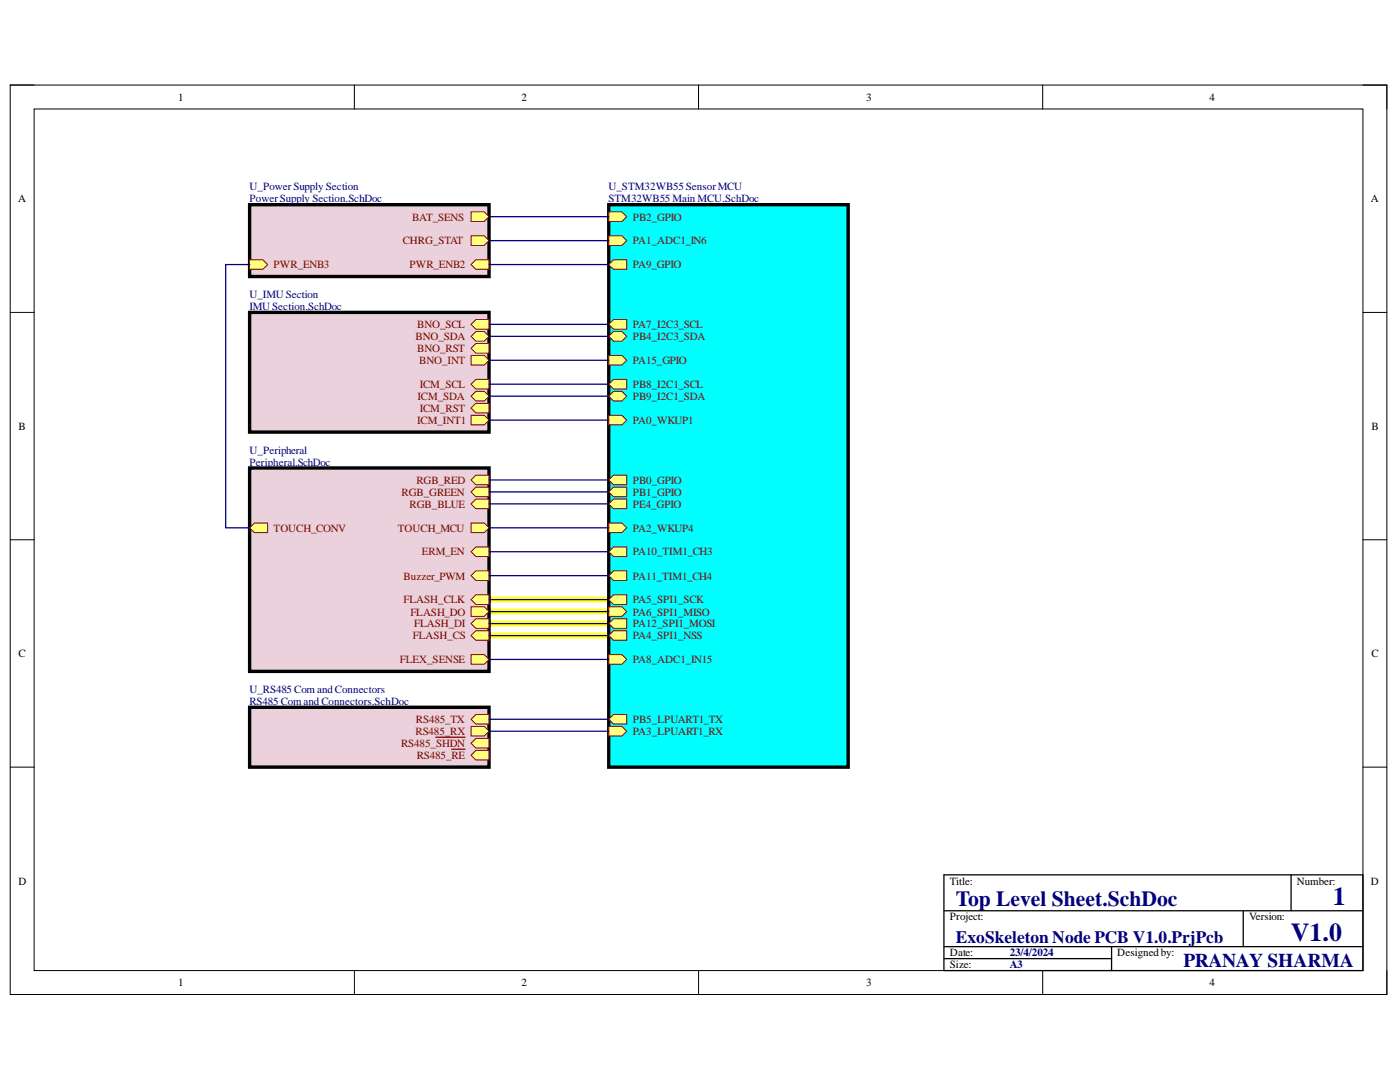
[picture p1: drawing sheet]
<svg xmlns="http://www.w3.org/2000/svg" width="279mm" height="216mm" viewBox="0 0 279 216" stroke-linecap="round" stroke-linejoin="round" font-family="sans-serif">
<defs><g id="words">
<g font-size="5.2" fill="#000080">
<text x="266" y="180.6">1</text>
<text x="257.6" y="187.8">V1.0</text>
</g>
<text font-size="4.3" fill="#000080" x="190.8" y="180.9">Top Level Sheet.SchDoc</text>
<text font-size="3.9" fill="#000080" x="236.2" y="192.9">PRANAY SHARMA</text>
<text font-size="3.5" fill="#000080" x="190.8" y="188.2">ExoSkeleton Node PCB V1.0.PrjPcb</text>
<g font-size="2.2">
<text x="35.6" y="20.1">1</text>
<text x="104.1" y="20.1">2</text>
<text x="172.9" y="20.1">3</text>
<text x="241.4" y="20.1">4</text>
<text x="3.6" y="40.4">A</text>
<text x="273.6" y="40.4">A</text>
<text x="3.7" y="85.7">B</text>
<text x="273.7" y="85.7">B</text>
<text x="3.7" y="131.2">C</text>
<text x="273.7" y="131.2">C</text>
<text x="3.7" y="176.6">D</text>
<text x="189.6" y="176.6">Title:</text>
<text x="258.8" y="176.6">Number:</text>
<text x="273.6" y="176.6">D</text>
<text x="189.6" y="183.7">Project:</text>
<text x="249.3" y="183.7">Version:</text>
<text x="189.6" y="190.8">Date:</text>
<text x="223" y="190.8">Designedby:</text>
<text x="35.6" y="196.8">1</text>
<text x="104.1" y="196.8">2</text>
<text x="172.9" y="196.8">3</text>
<text x="189.6" y="193.2">Size:</text>
<text x="241.4" y="196.8">4</text>
</g>
<g font-size="2.2" fill="#000080">
<text x="49.8" y="38">U_PowerSupply Section</text>
<text x="49.8" y="40.4">PowerSupply Section.SchDoc</text>
<text x="121.5" y="38">U_STM32WB55 SensorMCU</text>
<text x="121.5" y="40.4">STM32WB55 Main MCU.SchDoc</text>
<text x="49.8" y="59.6">U_IMU Section</text>
<text x="49.8" y="61.9">IMU Section.SchDoc</text>
<text x="49.8" y="90.6">U_Peripheral</text>
<text x="49.8" y="92.9">Peripheral.SchDoc</text>
<text x="49.8" y="138.3">U_RS485 Com and Connectors</text>
<text x="49.8" y="140.7">RS485 Com and Connectors.SchDoc</text>
<text x="201.5" y="190.8">23/4/2024</text>
<text x="201.5" y="193.2">A3</text>
</g>
<g font-size="2.2" fill="#800000">
<text x="82.2" y="44">BAT_SENS</text>
<text x="126.3" y="44">PB2_GPIO</text>
<text x="54.6" y="53.6">PWR_ENB3</text>
<text x="80.4" y="48.7">CHRG_STAT</text>
<text x="81.7" y="53.6">PWR_ENB2</text>
<text x="126.3" y="48.7">PA1_ADC1_IN6</text>
<text x="126.3" y="53.6">PA9_GPIO</text>
<text x="83.3" y="65.5">BNO_SCL</text>
<text x="126.3" y="65.5">PA7_I2C3_SCL</text>
<text x="82.9" y="67.9">BNO_SDA</text>
<text x="83.3" y="70.3">BNO_RST</text>
<text x="126.3" y="67.9">PB4_I2C3_SDA</text>
<text x="83.7" y="72.6">BNO_INT</text>
<text x="83.8" y="77.5">ICM_SCL</text>
<text x="126.3" y="72.6">PA15_GPIO</text>
<text x="126.3" y="77.5">PB8_I2C1_SCL</text>
<text x="83.3" y="79.8">ICM_SDA</text>
<text x="83.8" y="82.2">ICM_RST</text>
<text x="126.3" y="79.8">PB9_I2C1_SDA</text>
<text x="83.3" y="84.6">ICM_INT1</text>
<text x="126.3" y="84.6">PA0_WKUP1</text>
<text x="80.1" y="98.9">RGB_GREEN</text>
<text x="81.7" y="101.3">RGB_BLUE</text>
<text x="83.1" y="96.6">RGB_RED</text>
<text x="126.3" y="96.6">PB0_GPIO</text>
<text x="126.3" y="98.9">PB1_GPIO</text>
<text x="126.3" y="101.3">PE4_GPIO</text>
<text x="54.6" y="106.1">TOUCH_CONV</text>
<text x="79.4" y="106.1">TOUCH_MCU</text>
<text x="126.3" y="106.1">PA2_WKUP4</text>
<text x="84.2" y="110.8">ERM_EN</text>
<text x="126.3" y="110.8">PA10_TIM1_CH3</text>
<text x="80.6" y="115.6">Buzzer_PWM</text>
<text x="126.3" y="115.6">PA11_TIM1_CH4</text>
<text x="80.6" y="120.4">FLASH_CLK</text>
<text x="81.9" y="122.8">FLASH_DO</text>
<text x="82.7" y="125.2">FLASH_DI</text>
<text x="126.3" y="120.4">PA5_SPI1_SCK</text>
<text x="126.3" y="122.8">PA6_SPI1_MISO</text>
<text x="126.3" y="125.2">PA12_SPI1_MOSI</text>
<text x="82.4" y="127.6">FLASH_CS</text>
<text x="126.3" y="127.6">PA4_SPI1_NSS</text>
<text x="79.8" y="132.4">FLEX_SENSE</text>
<text x="126.3" y="132.4">PA8_ADC1_IN15</text>
<text x="80" y="149">RS485_SHDN</text>
<text x="82.9" y="146.7">RS485_RX</text>
<text x="83" y="144.3">RS485_TX</text>
<text x="126.3" y="146.7">PA3_LPUART1_RX</text>
<text x="126.3" y="144.3">PB5_LPUART1_TX</text>
<text x="83.2" y="151.5">RS485_RE</text>
</g>
</g></defs>
<path d="M2 17h274.8v181.4h-274.8z" fill="none" stroke="#000" stroke-width=".2"/>
<path d="M6.8 21.7h265.2v172h-265.2z" fill-rule="evenodd" fill="#fff"/>
<g fill="none" stroke="#000" stroke-width=".2">
<path d="M2 17h4.8M70.7 17v4.7M139.4 17v4.7M208.1 17v4.7M272 17h4.8v4.7M6.8 21.7h265.2v172h-265.2zM2 62.3h4.8M272 62.3h4.8M2 107.7h4.8M272 107.7h4.8M2 153.1h4.8M272 153.1h4.8"/>
<path d="M70.7 193.7v4.7M139.4 193.7v4.7M208.1 193.7v4.7M276.8 193.7v4.7"/>
</g>
<path d="M97.6 119.6h23.9M97.6 122h23.9M97.6 124.4h23.9M97.6 126.8h23.9" fill="none" stroke="#ff0" stroke-width="1.2"/>
<path d="M188.4 174.6h83.6v19.1h-83.6zM257.7 174.6v7.1M188.4 181.7h83.6M188.4 188.9h83.6M188.4 191.3h33.4M221.8 188.9v4.8M248.1 181.7v7.2" fill="none" stroke="#000" stroke-width=".25"/>
<path d="M121.5 40.8h47.8v112.3h-47.8z" fill-rule="evenodd" fill="#0ff"/>
<path d="M121.5 40.8h47.8v112.3h-47.8z" fill="none" stroke="#000" stroke-width=".68"/>
<path d="M121.5 47.1h2.6l1 .9-1 1h-2.6z" fill-rule="evenodd" fill="#ffff80"/>
<path d="M121.5 47.1h2.6l1 .9-1 1h-2.6z" fill="none" stroke="#800000" stroke-width=".2"/>
<path d="M121.5 52.8l.9-1h2.7v1.9h-2.7z" fill-rule="evenodd" fill="#ffff80"/>
<path d="M121.5 52.8l.9-1h2.7v1.9h-2.7z" fill="none" stroke="#800000" stroke-width=".2"/>
<path d="M121.5 42.3h2.6l1 .9-1 1h-2.6z" fill-rule="evenodd" fill="#ffff80"/>
<path d="M121.5 42.3h2.6l1 .9-1 1h-2.6z" fill="none" stroke="#800000" stroke-width=".2"/>
<path d="M121.5 82.9h2.6l1 .9-1 1h-2.6z" fill-rule="evenodd" fill="#ffff80"/>
<path d="M121.5 82.9h2.6l1 .9-1 1h-2.6z" fill="none" stroke="#800000" stroke-width=".2"/>
<path d="M121.5 64.7l.9-.9h2.7v1.9h-2.7z" fill-rule="evenodd" fill="#ffff80"/>
<path d="M121.5 64.7l.9-.9h2.7v1.9h-2.7z" fill="none" stroke="#800000" stroke-width=".2"/>
<path d="M121.5 70.9h2.6l1 1-1 .9h-2.6z" fill-rule="evenodd" fill="#ffff80"/>
<path d="M121.5 70.9h2.6l1 1-1 .9h-2.6z" fill="none" stroke="#800000" stroke-width=".2"/>
<path d="M121.5 67.1l.9-.9h1.7l1 .9-1 1h-1.7z" fill-rule="evenodd" fill="#ffff80"/>
<path d="M121.5 67.1l.9-.9h1.7l1 .9-1 1h-1.7z" fill="none" stroke="#800000" stroke-width=".2"/>
<path d="M121.5 76.7l.9-1h2.7v1.9h-2.7z" fill-rule="evenodd" fill="#ffff80"/>
<path d="M121.5 76.7l.9-1h2.7v1.9h-2.7z" fill="none" stroke="#800000" stroke-width=".2"/>
<path d="M121.5 79.1l.9-1h1.7l1 1-1 .9h-1.7z" fill-rule="evenodd" fill="#ffff80"/>
<path d="M121.5 79.1l.9-1h1.7l1 1-1 .9h-1.7z" fill="none" stroke="#800000" stroke-width=".2"/>
<path d="M121.5 95.8l.9-1h2.7v1.9h-2.7z" fill-rule="evenodd" fill="#ffff80"/>
<path d="M121.5 95.8l.9-1h2.7v1.9h-2.7z" fill="none" stroke="#800000" stroke-width=".2"/>
<path d="M121.5 98.2l.9-1h2.7v1.9h-2.7z" fill-rule="evenodd" fill="#ffff80"/>
<path d="M121.5 98.2l.9-1h2.7v1.9h-2.7z" fill="none" stroke="#800000" stroke-width=".2"/>
<path d="M121.5 100.5l.9-.9h2.7v1.9h-2.7z" fill-rule="evenodd" fill="#ffff80"/>
<path d="M121.5 100.5l.9-.9h2.7v1.9h-2.7z" fill="none" stroke="#800000" stroke-width=".2"/>
<path d="M121.5 145h2.6l1 .9-1 1h-2.6z" fill-rule="evenodd" fill="#ffff80"/>
<path d="M121.5 145h2.6l1 .9-1 1h-2.6z" fill="none" stroke="#800000" stroke-width=".2"/>
<path d="M121.5 143.5l.9-.9h2.7v1.9h-2.7z" fill-rule="evenodd" fill="#ffff80"/>
<path d="M121.5 143.5l.9-.9h2.7v1.9h-2.7z" fill="none" stroke="#800000" stroke-width=".2"/>
<path d="M121.5 110.1l.9-1h2.7v1.9h-2.7z" fill-rule="evenodd" fill="#ffff80"/>
<path d="M121.5 110.1l.9-1h2.7v1.9h-2.7z" fill="none" stroke="#800000" stroke-width=".2"/>
<path d="M121.5 114.9l.9-1h2.7v1.9h-2.7z" fill-rule="evenodd" fill="#ffff80"/>
<path d="M121.5 114.9l.9-1h2.7v1.9h-2.7z" fill="none" stroke="#800000" stroke-width=".2"/>
<path d="M121.5 104.4h2.6l1 .9-1 1h-2.6z" fill-rule="evenodd" fill="#ffff80"/>
<path d="M121.5 104.4h2.6l1 .9-1 1h-2.6z" fill="none" stroke="#800000" stroke-width=".2"/>
<path d="M121.5 126.8l.9-.9h2.7v1.9h-2.7z" fill-rule="evenodd" fill="#ffff80"/>
<path d="M121.5 126.8l.9-.9h2.7v1.9h-2.7z" fill="none" stroke="#800000" stroke-width=".2"/>
<path d="M121.5 119.6l.9-.9h2.7v1.9h-2.7z" fill-rule="evenodd" fill="#ffff80"/>
<path d="M121.5 119.6l.9-.9h2.7v1.9h-2.7z" fill="none" stroke="#800000" stroke-width=".2"/>
<path d="M121.5 121.1h2.6l1 .9-1 1h-2.6z" fill-rule="evenodd" fill="#ffff80"/>
<path d="M121.5 121.1h2.6l1 .9-1 1h-2.6z" fill="none" stroke="#800000" stroke-width=".2"/>
<path d="M121.5 124.4l.9-.9h2.7v1.9h-2.7z" fill-rule="evenodd" fill="#ffff80"/>
<path d="M121.5 124.4l.9-.9h2.7v1.9h-2.7z" fill="none" stroke="#800000" stroke-width=".2"/>
<path d="M121.5 130.6h2.6l1 1-1 .9h-2.6z" fill-rule="evenodd" fill="#ffff80"/>
<path d="M121.5 130.6h2.6l1 1-1 .9h-2.6z" fill="none" stroke="#800000" stroke-width=".2"/>
<path d="M49.8 62.3h47.8v23.9h-47.8z" fill-rule="evenodd" fill="#ead1dc"/>
<path d="M49.8 62.3h47.8v23.9h-47.8z" fill="none" stroke="#000" stroke-width=".68"/>
<path d="M94 64.7l1-.9h2.6v1.9h-2.6z" fill-rule="evenodd" fill="#ffff80"/>
<path d="M94 64.7l1-.9h2.6v1.9h-2.6z" fill="none" stroke="#800000" stroke-width=".2"/>
<path d="M94 67.1l1-.9h1.6l1 .9-1 1h-1.6z" fill-rule="evenodd" fill="#ffff80"/>
<path d="M94 67.1l1-.9h1.6l1 .9-1 1h-1.6z" fill="none" stroke="#800000" stroke-width=".2"/>
<path d="M94 70.9h2.6l1 1-1 .9h-2.6z" fill-rule="evenodd" fill="#ffff80"/>
<path d="M94 70.9h2.6l1 1-1 .9h-2.6z" fill="none" stroke="#800000" stroke-width=".2"/>
<path d="M94 69.5l1-1h2.6v2h-2.6z" fill-rule="evenodd" fill="#ffff80"/>
<path d="M94 69.5l1-1h2.6v2h-2.6z" fill="none" stroke="#800000" stroke-width=".2"/>
<path d="M94 76.7l1-1h2.6v1.9h-2.6z" fill-rule="evenodd" fill="#ffff80"/>
<path d="M94 76.7l1-1h2.6v1.9h-2.6z" fill="none" stroke="#800000" stroke-width=".2"/>
<path d="M94 79.1l1-1h1.6l1 1-1 .9h-1.6z" fill-rule="evenodd" fill="#ffff80"/>
<path d="M94 79.1l1-1h1.6l1 1-1 .9h-1.6z" fill="none" stroke="#800000" stroke-width=".2"/>
<path d="M94 82.9h2.6l1 .9-1 1h-2.6z" fill-rule="evenodd" fill="#ffff80"/>
<path d="M94 82.9h2.6l1 .9-1 1h-2.6z" fill="none" stroke="#800000" stroke-width=".2"/>
<path d="M94 81.4l1-.9h2.6v1.9h-2.6z" fill-rule="evenodd" fill="#ffff80"/>
<path d="M94 81.4l1-.9h2.6v1.9h-2.6z" fill="none" stroke="#800000" stroke-width=".2"/>
<path d="M49.8 93.4h47.8v40.6h-47.8z" fill-rule="evenodd" fill="#ead1dc"/>
<path d="M49.8 93.4h47.8v40.6h-47.8z" fill="none" stroke="#000" stroke-width=".68"/>
<path d="M94 114.9l1-1h2.6v1.9h-2.6z" fill-rule="evenodd" fill="#ffff80"/>
<path d="M94 114.9l1-1h2.6v1.9h-2.6z" fill="none" stroke="#800000" stroke-width=".2"/>
<path d="M94 104.4h2.6l1 .9-1 1h-2.6z" fill-rule="evenodd" fill="#ffff80"/>
<path d="M94 104.4h2.6l1 .9-1 1h-2.6z" fill="none" stroke="#800000" stroke-width=".2"/>
<path d="M49.8 105.3l1-.9h2.6v1.9h-2.6z" fill-rule="evenodd" fill="#ffff80"/>
<path d="M49.8 105.3l1-.9h2.6v1.9h-2.6z" fill="none" stroke="#800000" stroke-width=".2"/>
<path d="M94 110.1l1-1h2.6v1.9h-2.6z" fill-rule="evenodd" fill="#ffff80"/>
<path d="M94 110.1l1-1h2.6v1.9h-2.6z" fill="none" stroke="#800000" stroke-width=".2"/>
<path d="M94 95.8l1-1h2.6v1.9h-2.6z" fill-rule="evenodd" fill="#ffff80"/>
<path d="M94 95.8l1-1h2.6v1.9h-2.6z" fill="none" stroke="#800000" stroke-width=".2"/>
<path d="M94 98.2l1-1h2.6v1.9h-2.6z" fill-rule="evenodd" fill="#ffff80"/>
<path d="M94 98.2l1-1h2.6v1.9h-2.6z" fill="none" stroke="#800000" stroke-width=".2"/>
<path d="M94 100.5l1-.9h2.6v1.9h-2.6z" fill-rule="evenodd" fill="#ffff80"/>
<path d="M94 100.5l1-.9h2.6v1.9h-2.6z" fill="none" stroke="#800000" stroke-width=".2"/>
<path d="M94 119.6l1-.9h2.6v1.9h-2.6z" fill-rule="evenodd" fill="#ffff80"/>
<path d="M94 119.6l1-.9h2.6v1.9h-2.6z" fill="none" stroke="#800000" stroke-width=".2"/>
<path d="M94 121.1h2.6l1 .9-1 1h-2.6z" fill-rule="evenodd" fill="#ffff80"/>
<path d="M94 121.1h2.6l1 .9-1 1h-2.6z" fill="none" stroke="#800000" stroke-width=".2"/>
<path d="M94 126.8l1-.9h2.6v1.9h-2.6z" fill-rule="evenodd" fill="#ffff80"/>
<path d="M94 126.8l1-.9h2.6v1.9h-2.6z" fill="none" stroke="#800000" stroke-width=".2"/>
<path d="M94 124.4l1-.9h2.6v1.9h-2.6z" fill-rule="evenodd" fill="#ffff80"/>
<path d="M94 124.4l1-.9h2.6v1.9h-2.6z" fill="none" stroke="#800000" stroke-width=".2"/>
<path d="M94 130.6h2.6l1 1-1 .9h-2.6z" fill-rule="evenodd" fill="#ffff80"/>
<path d="M94 130.6h2.6l1 1-1 .9h-2.6z" fill="none" stroke="#800000" stroke-width=".2"/>
<path d="M49.8 40.8h47.8v14.4h-47.8z" fill-rule="evenodd" fill="#ead1dc"/>
<path d="M49.8 40.8h47.8v14.4h-47.8z" fill="none" stroke="#000" stroke-width=".68"/>
<path d="M94 42.3h2.6l1 .9-1 1h-2.6z" fill-rule="evenodd" fill="#ffff80"/>
<path d="M94 42.3h2.6l1 .9-1 1h-2.6z" fill="none" stroke="#800000" stroke-width=".2"/>
<path d="M94 52.8l1-1h2.6v1.9h-2.6z" fill-rule="evenodd" fill="#ffff80"/>
<path d="M94 52.8l1-1h2.6v1.9h-2.6z" fill="none" stroke="#800000" stroke-width=".2"/>
<path d="M49.8 51.8h2.6l1 1-1 .9h-2.6z" fill-rule="evenodd" fill="#ffff80"/>
<path d="M49.8 51.8h2.6l1 1-1 .9h-2.6z" fill="none" stroke="#800000" stroke-width=".2"/>
<path d="M94 47.1h2.6l1 .9-1 1h-2.6z" fill-rule="evenodd" fill="#ffff80"/>
<path d="M94 47.1h2.6l1 .9-1 1h-2.6z" fill="none" stroke="#800000" stroke-width=".2"/>
<path d="M49.8 141.1h47.8v12h-47.8z" fill-rule="evenodd" fill="#ead1dc"/>
<path d="M49.8 141.1h47.8v12h-47.8z" fill="none" stroke="#000" stroke-width=".68"/>
<path d="M94 150.7l1-1h2.6v1.9h-2.6z" fill-rule="evenodd" fill="#ffff80"/>
<path d="M94 150.7l1-1h2.6v1.9h-2.6z" fill="none" stroke="#800000" stroke-width=".2"/>
<path d="M90.1 149.5h2.7" fill="none" stroke="#800000" stroke-width=".25"/>
<path d="M94 145h2.6l1 .9-1 1h-2.6z" fill-rule="evenodd" fill="#ffff80"/>
<path d="M94 145h2.6l1 .9-1 1h-2.6z" fill="none" stroke="#800000" stroke-width=".2"/>
<path d="M94 143.5l1-.9h2.6v1.9h-2.6z" fill-rule="evenodd" fill="#ffff80"/>
<path d="M94 143.5l1-.9h2.6v1.9h-2.6z" fill="none" stroke="#800000" stroke-width=".2"/>
<path d="M94 148.3l1-1h2.6v2h-2.6z" fill-rule="evenodd" fill="#ffff80"/>
<path d="M94 148.3l1-1h2.6v2h-2.6z" fill="none" stroke="#800000" stroke-width=".2"/>
<path d="M87 147.1h5.8" fill="none" stroke="#800000" stroke-width=".25"/>
<g fill="none" stroke="#000080" stroke-width=".25">
<path d="M49.8 52.8h-4.8v52.5h4.8M97.6 43.2h23.9M97.6 48h23.9M97.6 52.8h23.9M97.6 64.7h23.9M97.6 67.1h23.9M97.6 71.9h23.9M97.6 76.7h23.9M97.6 79.1h23.9M97.6 83.8h23.9M97.6 95.8h23.9M97.6 98.2h23.9"/>
<path d="M97.6 100.5h23.9M97.6 105.3h23.9M97.6 110.1h23.9M97.6 114.9h23.9M97.6 119.6h23.9M97.6 122h23.9M97.6 124.4h23.9M97.6 126.8h23.9M97.6 131.6h23.9M97.6 143.5h23.9M97.6 145.9h23.9"/>
</g>
<use href="#words"/>
</svg>
